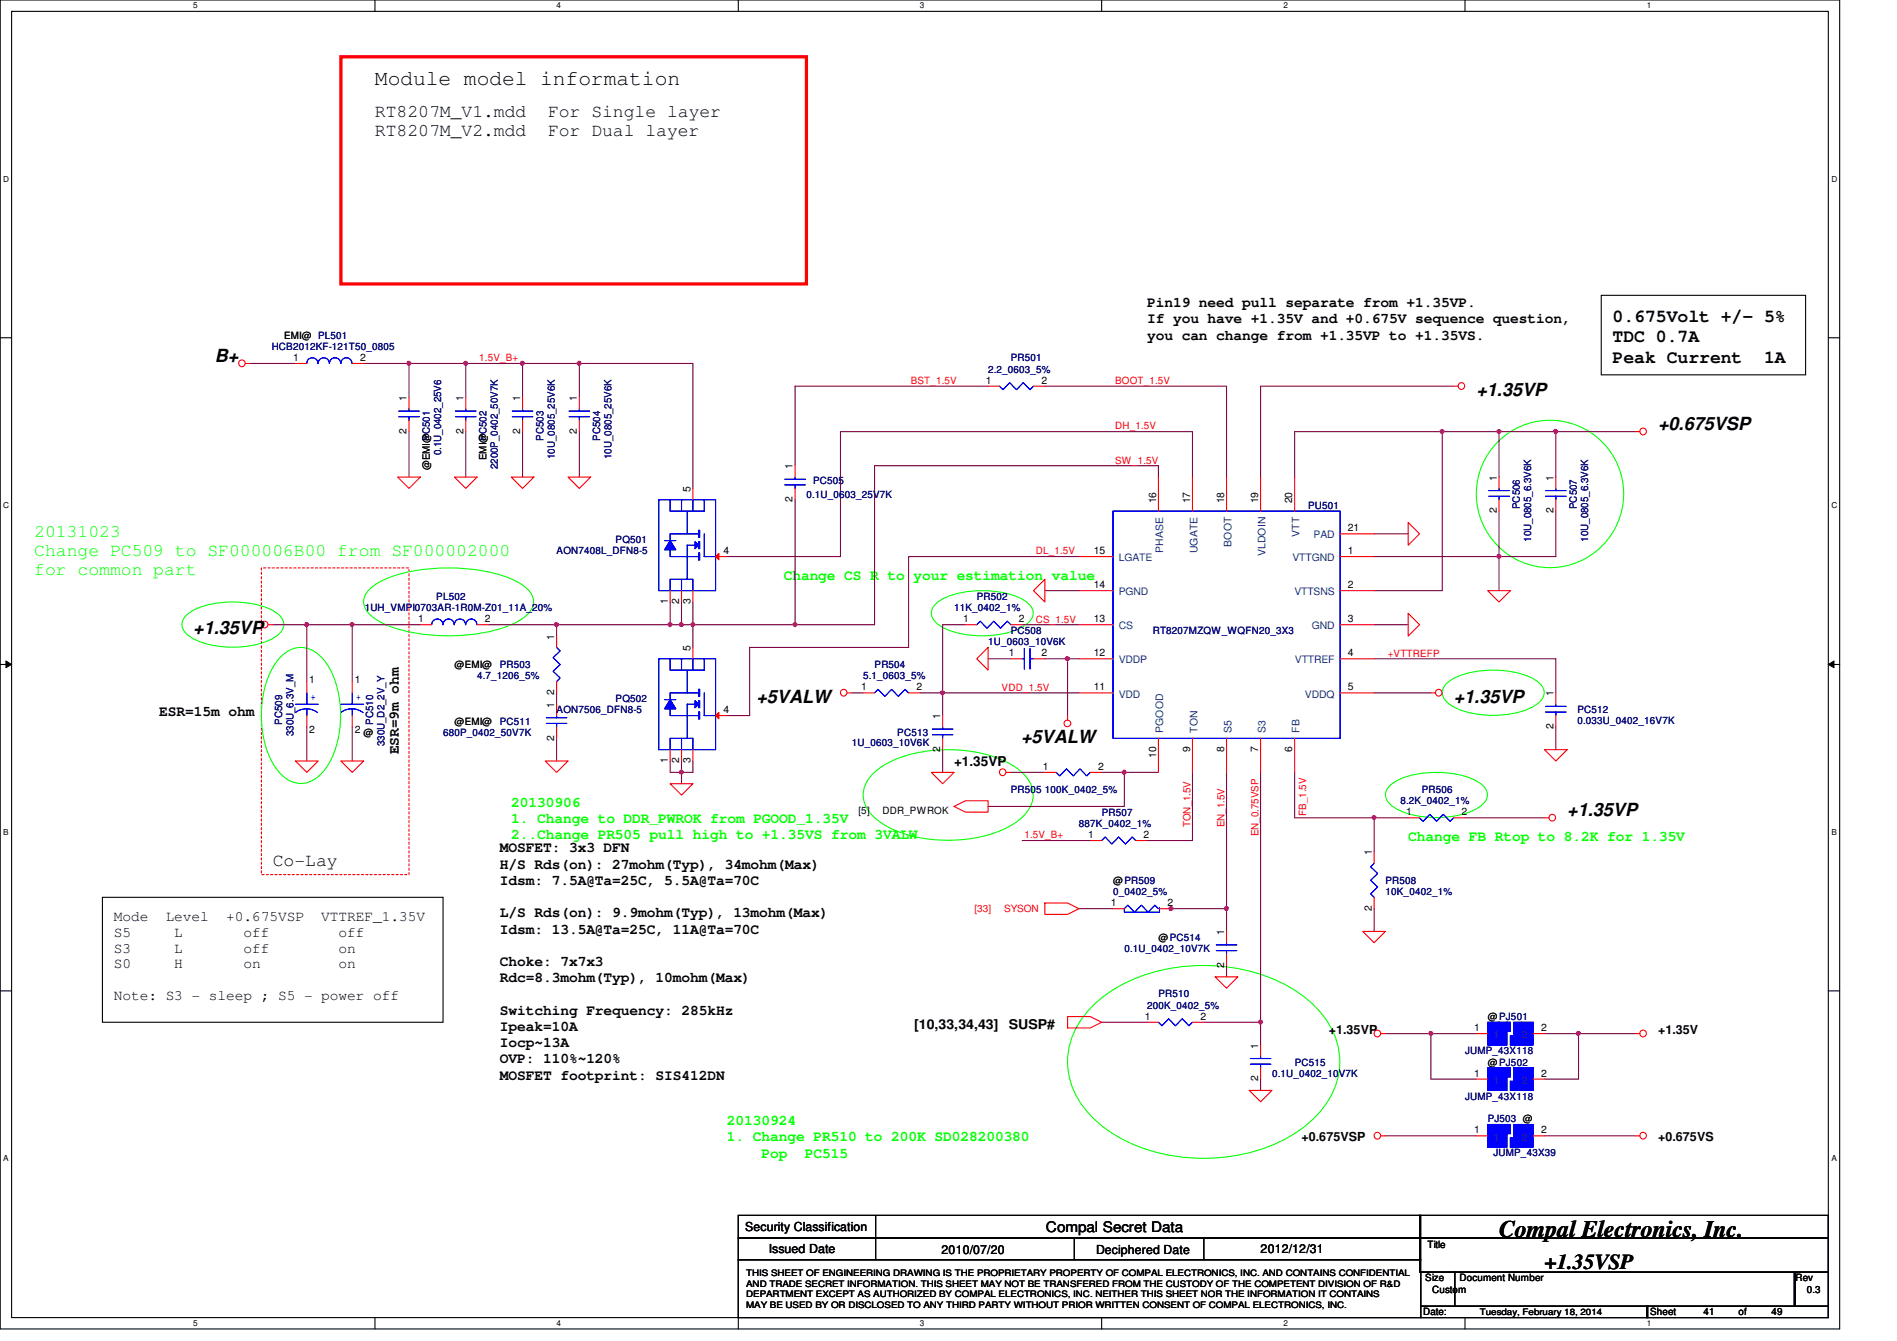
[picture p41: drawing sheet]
<svg xmlns="http://www.w3.org/2000/svg" width="297mm" height="210mm" viewBox="0 0 297 210" stroke-linecap="round" stroke-linejoin="round" font-family="sans-serif">
<defs><g id="words">
<text font-size="3.7" x="234.7" y="193.6">Compal Electronics, Inc.</text>
<g font-size="3.3">
<text x="58.7" y="13.3">Module model information</text>
<text x="241.8" y="198.6">+1.35VSP</text>
</g>
<g font-size="2.8">
<text x="58.7" y="18.2">RT8207M_V1.mdd</text>
<text x="58.7" y="21.3">RT8207M_V2.mdd</text>
<text x="85.8" y="18.2">For Single layer</text>
<text x="85.8" y="21.3">For Dual layer</text>
<text x="252.5" y="50.4">0.675Volt +/- 5%</text>
<text x="252.5" y="53.6">TDC 0.7A</text>
<text x="33.7" y="56.6">B+</text>
<text x="252.5" y="56.8">Peak Current</text>
<text x="276.2" y="56.8">1A</text>
<text x="231.2" y="62">+1.35VP</text>
<text x="259.6" y="67.3">+0.675VSP</text>
<text x="30.3" y="99.3">+1.35VP</text>
<text x="118.4" y="110">+5VALW</text>
<text x="227.6" y="110">+1.35VP</text>
<text x="159.9" y="116.4">+5VALW</text>
<text x="245.4" y="127.8">+1.35VP</text>
<text x="42.7" y="135.6">Co-Lay</text>
</g>
<g font-size="2.8" fill="#0f0">
<text x="5.4" y="84">20131023</text>
<text x="5.4" y="87">Change PC509 to SF000006B00 from SF000002000</text>
<text x="5.4" y="90">for common part</text>
</g>
<g font-size="2.3">
<text x="179.6" y="48.1">Pin19 need pull separate from +1.35VP.</text>
<text x="179.6" y="50.6">If you have +1.35V and +0.675V sequence question,</text>
<text x="179.6" y="53.2">you can change from +1.35VP to +1.35VS.</text>
<text x="24.9" y="112.1">ESR=15m ohm</text>
<text x="62.4" y="118.1" transform="rotate(-90 62.4 118.1)">ESR=9m ohm</text>
<text x="78.3" y="133.4">MOSFET: 3x3 DFN</text>
<text x="78.3" y="136">H/S Rds(on): 27mohm(Typ), 34mohm(Max)</text>
<text x="78.3" y="138.5">Idsm: 7.5A@Ta=25C, 5.5A@Ta=70C</text>
<text x="78.3" y="143.6">L/S Rds(on): 9.9mohm(Typ), 13mohm(Max)</text>
<text x="17.8" y="144.1">Mode</text>
<text x="17.8" y="146.6">S5</text>
<text x="17.8" y="149.1">S3</text>
<text x="25.9" y="144.1">Level</text>
<text x="27.3" y="146.6">L</text>
<text x="27.3" y="149.1">L</text>
<text x="35.4" y="144.1">+0.675VSP</text>
<text x="38.1" y="146.6">off</text>
<text x="38.1" y="149.1">off</text>
<text x="50.3" y="144.1">VTTREF_1.35V</text>
<text x="53" y="146.6">off</text>
<text x="53" y="149.1">on</text>
<text x="78.3" y="146.1">Idsm: 13.5A@Ta=25C, 11A@Ta=70C</text>
<text x="17.8" y="151.6">S0</text>
<text x="27.3" y="151.6">H</text>
<text x="38.1" y="151.6">on</text>
<text x="53" y="151.6">on</text>
<text x="78.3" y="151.2">Choke: 7x7x3</text>
<text x="78.3" y="153.8">Rdc=8.3mohm(Typ), 10mohm(Max)</text>
<text x="17.8" y="156.6">Note: S3 - sleep ; S5 - power off</text>
<text x="78.3" y="158.8">Switching Frequency: 285kHz</text>
<text x="78.3" y="161.4">Ipeak=10A</text>
<text x="78.3" y="163.9">Iocp~13A</text>
<text x="78.3" y="166.5">OVP: 110%~120%</text>
<text x="78.3" y="169">MOSFET footprint: SIS412DN</text>
<text x="163.8" y="192.9">Compal Secret Data</text>
</g>
<g font-size="2.3" fill="#0f0">
<text x="122.7" y="90.8">Change CS R to your estimation value</text>
<text x="80" y="126.3">20130906</text>
<text x="80" y="128.9">1. Change to DDR_PWROK from PGOOD_1.35V</text>
<text x="80" y="131.4">2..Change PR505 pull high to +1.35VS from 3VALW</text>
<text x="220.5" y="131.7">Change FB Rtop to 8.2K for 1.35V</text>
<text x="113.8" y="176.1">20130924</text>
<text x="113.8" y="178.6">1. Change PR510 to 200K SD028200380</text>
<text x="119.2" y="181.2">Pop</text>
<text x="126" y="181.2">PC515</text>
</g>
<g font-size="2.1">
<text x="149.4" y="119.9">+1.35VP</text>
<text x="143.2" y="161.1">[10,33,34,43]</text>
<text x="157.9" y="161.1">SUSP#</text>
</g>
<g font-size="1.9">
<text x="208.1" y="161.8">+1.35VP</text>
<text x="259.6" y="161.8">+1.35V</text>
<text x="203.8" y="178.6">+0.675VSP</text>
<text x="259.6" y="178.6">+0.675VS</text>
<text x="116.7" y="192.7">Security Classification</text>
<text x="120.4" y="196.1">Issued Date</text>
<text x="147.4" y="196.3">2010/07/20</text>
<text x="171.6" y="196.3">Deciphered Date</text>
<text x="197.4" y="196.1">2012/12/31</text>
</g>
<g font-size="1.6">
<text x="44.5" y="53">EMI@ PL501</text>
<text x="45.9" y="56.5">1</text>
<text x="56.4" y="56.5">2</text>
<text x="63.7" y="62.8" transform="rotate(-90 63.7 62.8)">1</text>
<text x="72.6" y="62.8" transform="rotate(-90 72.6 62.8)">1</text>
<text x="81.4" y="62.8" transform="rotate(-90 81.4 62.8)">1</text>
<text x="90.3" y="62.8" transform="rotate(-90 90.3 62.8)">1</text>
<text x="154.4" y="60.1">1</text>
<text x="163.1" y="60.1">2</text>
<text x="63.7" y="67.9" transform="rotate(-90 63.7 67.9)">2</text>
<text x="72.6" y="67.9" transform="rotate(-90 72.6 67.9)">2</text>
<text x="81.4" y="67.9" transform="rotate(-90 81.4 67.9)">2</text>
<text x="90.3" y="67.9" transform="rotate(-90 90.3 67.9)">2</text>
<text x="67.3" y="73.6" transform="rotate(-90 67.3 73.6)">@EMI@</text>
<text x="76.2" y="72" transform="rotate(-90 76.2 72)">EMI@</text>
<text x="108.1" y="77" transform="rotate(-90 108.1 77)">5</text>
<text x="124.1" y="73.4" transform="rotate(-90 124.1 73.4)">1</text>
<text x="234.4" y="75.2" transform="rotate(-90 234.4 75.2)">1</text>
<text x="243.2" y="75.2" transform="rotate(-90 243.2 75.2)">1</text>
<text x="124.1" y="78.6" transform="rotate(-90 124.1 78.6)">2</text>
<text x="181" y="78.8" transform="rotate(-90 181 78.8)">16</text>
<text x="186.3" y="78.8" transform="rotate(-90 186.3 78.8)">17</text>
<text x="191.7" y="78.8" transform="rotate(-90 191.7 78.8)">18</text>
<text x="197" y="78.8" transform="rotate(-90 197 78.8)">19</text>
<text x="202.3" y="78.8" transform="rotate(-90 202.3 78.8)">20</text>
<text x="211.1" y="83.2">21</text>
<text x="234.4" y="80.3" transform="rotate(-90 234.4 80.3)">2</text>
<text x="243.2" y="80.3" transform="rotate(-90 243.2 80.3)">2</text>
<text x="113.3" y="86.7">4</text>
<text x="171.3" y="86.7">15</text>
<text x="211.1" y="86.7">1</text>
<text x="104.6" y="94.6" transform="rotate(-90 104.6 94.6)">1</text>
<text x="106.3" y="94.6" transform="rotate(-90 106.3 94.6)">2</text>
<text x="108.1" y="94.6" transform="rotate(-90 108.1 94.6)">3</text>
<text x="171.3" y="92.1">14</text>
<text x="211.1" y="92.1">2</text>
<text x="65.5" y="97.4">1</text>
<text x="75.9" y="97.4">2</text>
<text x="86.8" y="100.1" transform="rotate(-90 86.8 100.1)">1</text>
<text x="108.1" y="101.9" transform="rotate(-90 108.1 101.9)">5</text>
<text x="150.8" y="97.4">1</text>
<text x="159.5" y="97.4">2</text>
<text x="171.3" y="97.4">13</text>
<text x="211.1" y="97.4">3</text>
<text x="48.4" y="106.8">1</text>
<text x="55.5" y="106.8">1</text>
<text x="71.2" y="104.6">@EMI@</text>
<text x="157.9" y="102.7">1</text>
<text x="163.1" y="102.7">2</text>
<text x="171.3" y="102.7">12</text>
<text x="211.1" y="102.7">4</text>
<text x="71.2" y="113.5">@EMI@</text>
<text x="86.8" y="110.8" transform="rotate(-90 86.8 110.8)">1</text>
<text x="86.8" y="108.8" transform="rotate(-90 86.8 108.8)">2</text>
<text x="113.3" y="111.6">4</text>
<text x="134.8" y="108.1">1</text>
<text x="143.5" y="108.1">2</text>
<text x="147.2" y="112.6" transform="rotate(-90 147.2 112.6)">1</text>
<text x="171.3" y="108.1">11</text>
<text x="211.1" y="108.1">5</text>
<text x="243.2" y="109" transform="rotate(-90 243.2 109)">1</text>
<text x="48.4" y="114.7">2</text>
<text x="55.5" y="114.7">2</text>
<text x="56.9" y="115.2">@</text>
<text x="86.8" y="115.9" transform="rotate(-90 86.8 115.9)">2</text>
<text x="104.6" y="119.5" transform="rotate(-90 104.6 119.5)">1</text>
<text x="106.3" y="119.5" transform="rotate(-90 106.3 119.5)">2</text>
<text x="108.1" y="119.5" transform="rotate(-90 108.1 119.5)">3</text>
<text x="147.2" y="117.7" transform="rotate(-90 147.2 117.7)">2</text>
<text x="181" y="118.6" transform="rotate(-90 181 118.6)">10</text>
<text x="186.3" y="117.7" transform="rotate(-90 186.3 117.7)">9</text>
<text x="191.7" y="117.7" transform="rotate(-90 191.7 117.7)">8</text>
<text x="197" y="117.7" transform="rotate(-90 197 117.7)">7</text>
<text x="202.3" y="117.7" transform="rotate(-90 202.3 117.7)">6</text>
<text x="243.2" y="114.1" transform="rotate(-90 243.2 114.1)">2</text>
<text x="163.3" y="120.5">1</text>
<text x="172" y="120.5">2</text>
<text x="134.4" y="127.3">[5]</text>
<text x="138.2" y="127.3">DDR_PWROK</text>
<text x="170.4" y="131.2">1</text>
<text x="179.1" y="131.2">2</text>
<text x="220.2" y="127.6">1</text>
<text x="228.9" y="127.6">2</text>
<text x="214.8" y="133.9" transform="rotate(-90 214.8 133.9)">1</text>
<text x="173.9" y="141.9">1</text>
<text x="174.3" y="138.3">@PR509</text>
<text x="182.8" y="141.9">2</text>
<text x="214.8" y="142.6" transform="rotate(-90 214.8 142.6)">2</text>
<text x="181.4" y="147.2">@PC514</text>
<text x="191.7" y="146.3" transform="rotate(-90 191.7 146.3)">1</text>
<text x="191.7" y="151.5" transform="rotate(-90 191.7 151.5)">2</text>
<text x="179.3" y="159.6">1</text>
<text x="188" y="159.6">2</text>
<text x="230.8" y="161.4">1</text>
<text x="233" y="159.7">@PJ501</text>
<text x="241.3" y="161.4">2</text>
<text x="197" y="164.1" transform="rotate(-90 197 164.1)">1</text>
<text x="233" y="166.8">@PJ502</text>
<text x="197" y="169.2" transform="rotate(-90 197 169.2)">2</text>
<text x="230.8" y="168.5">1</text>
<text x="241.3" y="168.5">2</text>
<text x="230.8" y="177.4">1</text>
<text x="241.3" y="177.4">2</text>
<text x="223.5" y="195.4">Title</text>
<text x="223.2" y="200.6">Size</text>
<text x="224.2" y="202.4">Custom</text>
<text x="228.5" y="200.6">Document Number</text>
<text x="281.1" y="200.6">Rev</text>
<text x="282.9" y="202.4">0.3</text>
<text x="222.8" y="205.9">Date:</text>
<text x="258.4" y="205.9">Sheet</text>
<text x="266.7" y="205.9">41</text>
<text x="272.2" y="205.9">of</text>
<text x="277.4" y="205.9">49</text>
</g>
<g font-size="1.6" fill="#000080">
<text x="42.5" y="54.8">HCB2012KF-121T50_0805</text>
<text x="154.7" y="58.3">2.2_0603_5%</text>
<text x="158.3" y="56.6">PR501</text>
<text x="67.3" y="69" transform="rotate(-90 67.3 69)">PC501</text>
<text x="69.1" y="71.3" transform="rotate(-90 69.1 71.3)">0.1U_0402_25V6</text>
<text x="76.2" y="69" transform="rotate(-90 76.2 69)">PC502</text>
<text x="85.1" y="69" transform="rotate(-90 85.1 69)">PC503</text>
<text x="86.9" y="71.8" transform="rotate(-90 86.9 71.8)">10U_0805_25V6K</text>
<text x="94" y="69" transform="rotate(-90 94 69)">PC504</text>
<text x="95.8" y="71.8" transform="rotate(-90 95.8 71.8)">10U_0805_25V6K</text>
<text x="78" y="73.4" transform="rotate(-90 78 73.4)">2200P_0402_50V7K</text>
<text x="126.3" y="77.9">0.1U_0603_25V7K</text>
<text x="127.3" y="75.8">PC505</text>
<text x="204.8" y="79.7">PU501</text>
<text x="238" y="79.7" transform="rotate(-90 238 79.7)">PC506</text>
<text x="246.9" y="79.7" transform="rotate(-90 246.9 79.7)">PC507</text>
<text x="87.2" y="86.8">AON7408L_DFN8-5</text>
<text x="96.4" y="85">PQ501</text>
<text x="239.8" y="84.8" transform="rotate(-90 239.8 84.8)">10U_0805_6.3V6K</text>
<text x="248.7" y="84.8" transform="rotate(-90 248.7 84.8)">10U_0805_6.3V6K</text>
<text x="57.1" y="95.7">1UH_VMPI0703AR-1R0M-Z01_11A_20%</text>
<text x="68.3" y="93.9">PL502</text>
<text x="149.4" y="95.7">11K_0402_1%</text>
<text x="152.9" y="93.9">PR502</text>
<text x="154.7" y="101">1U_0603_10V6K</text>
<text x="158.3" y="99.2">PC508</text>
<text x="180.5" y="99.2">RT8207MZQW_WQFN20_3X3</text>
<text x="74.7" y="106.3">4.7_1206_5%</text>
<text x="78.3" y="104.6">PR503</text>
<text x="135.2" y="106.3">5.1_0603_5%</text>
<text x="136.9" y="104.6">PR504</text>
<text x="44.2" y="113.5" transform="rotate(-90 44.2 113.5)">PC509</text>
<text x="58.4" y="113.5" transform="rotate(-90 58.4 113.5)">PC510</text>
<text x="78.3" y="113.5">PC511</text>
<text x="87.2" y="111.7">AON7506_DFN8-5</text>
<text x="96.4" y="109.9">PQ502</text>
<text x="247" y="111.7">PC512</text>
<text x="247" y="113.3">0.033U_0402_16V7K</text>
<text x="46" y="115.2" transform="rotate(-90 46 115.2)">330U_6.3V_M</text>
<text x="60.2" y="116.8" transform="rotate(-90 60.2 116.8)">330U_D2_2V_Y</text>
<text x="69.4" y="115.2">680P_0402_50V7K</text>
<text x="133.4" y="116.8">1U_0603_10V6K</text>
<text x="140.5" y="115.2">PC513</text>
<text x="158.3" y="124.1">PR505 100K_0402_5%</text>
<text x="219.3" y="125.9">8.2K_0402_1%</text>
<text x="222.6" y="124.1">PR506</text>
<text x="168.9" y="129.5">887K_0402_1%</text>
<text x="172.5" y="127.7">PR507</text>
<text x="174.3" y="140.1">0_0402_5%</text>
<text x="217" y="138.3">PR508</text>
<text x="217" y="140.1">10K_0402_1%</text>
<text x="176.1" y="149">0.1U_0402_10V7K</text>
<text x="179.6" y="157.9">200K_0402_5%</text>
<text x="181.4" y="156.1">PR510</text>
<text x="202.7" y="166.8">PC515</text>
<text x="229.4" y="165">JUMP_43X118</text>
<text x="199.2" y="168.6">0.1U_0402_10V7K</text>
<text x="229.4" y="172.1">JUMP_43X118</text>
<text x="233" y="175.7">PJ503 @</text>
<text x="233.8" y="181">JUMP_43X39</text>
</g>
<g font-size="1.6" fill="#f00">
<text x="75.1" y="56.6">1.5V_B+</text>
<text x="142.6" y="60.1">BST_1.5V</text>
<text x="174.6" y="60.1">BOOT_1.5V</text>
<text x="174.6" y="67.2">DH_1.5V</text>
<text x="174.6" y="72.6">SW_1.5V</text>
<text x="162.2" y="86.8">DL_1.5V</text>
<text x="162.2" y="97.5">CS_1.5V</text>
<text x="217.3" y="102.8">+VTTREFP</text>
<text x="156.8" y="108.1">VDD_1.5V</text>
<text x="160.4" y="131.2">1.5V_B+</text>
<text x="186.4" y="129.5" transform="rotate(-90 186.4 129.5)">TON_1.5V</text>
<text x="191.7" y="129.5" transform="rotate(-90 191.7 129.5)">EN_1.5V</text>
<text x="197.1" y="130.9" transform="rotate(-90 197.1 130.9)">EN_0.75VSP</text>
<text x="204.5" y="127.7" transform="rotate(-90 204.5 127.7)">FB_1.5V</text>
<text x="152.6" y="142.8">[33]</text>
<text x="157.2" y="142.8">SYSON</text>
</g>
<g font-size="1.6" fill="#004080">
<text x="175.2" y="87.8">LGATE</text>
<text x="182.2" y="86.5" transform="rotate(-90 182.2 86.5)">PHASE</text>
<text x="187.5" y="86.6" transform="rotate(-90 187.5 86.6)">UGATE</text>
<text x="192.8" y="85.6" transform="rotate(-90 192.8 85.6)">BOOT</text>
<text x="198.2" y="87" transform="rotate(-90 198.2 87)">VLDOIN</text>
<text x="202.4" y="87.8">VTTGND</text>
<text x="203.5" y="84" transform="rotate(-90 203.5 84)">VTT</text>
<text x="205.7" y="84.3">PAD</text>
<text x="175.2" y="93.2">PGND</text>
<text x="202.7" y="93.2">VTTSNS</text>
<text x="175.2" y="98.5">CS</text>
<text x="205.4" y="98.5">GND</text>
<text x="175.2" y="103.8">VDDP</text>
<text x="202.8" y="103.8">VTTREF</text>
<text x="175.2" y="109.2">VDD</text>
<text x="204.3" y="109.2">VDDQ</text>
<text x="182.2" y="114.7" transform="rotate(-90 182.2 114.7)">PGOOD</text>
<text x="187.5" y="114.7" transform="rotate(-90 187.5 114.7)">TON</text>
<text x="192.8" y="114.7" transform="rotate(-90 192.8 114.7)">S5</text>
<text x="198.2" y="114.7" transform="rotate(-90 198.2 114.7)">S3</text>
<text x="203.5" y="114.7" transform="rotate(-90 203.5 114.7)">FB</text>
<text x="233.8" y="162.5">1</text>
<text x="238.3" y="162.5">2</text>
<text x="233.8" y="169.6">1</text>
<text x="238.3" y="169.6">2</text>
<text x="233.8" y="178.5">1</text>
<text x="238.3" y="178.5">2</text>
</g>
<g font-size="1.6" fill="#00f">
<text x="48.6" y="109.5">+</text>
<text x="55.7" y="109.5">+</text>
</g>
<g font-size="1.4">
<text x="116.8" y="199.7">THIS SHEET OF ENGINEERING DRAWING IS THE PROPRIETARY PROPERTY OF COMPAL ELECTRONICS, INC. AND CONTAINS CONFIDENTIAL</text>
<text x="116.8" y="201.4">AND TRADE SECRET INFORMATION. THIS SHEET MAY NOT BE TRANSFERED FROM THE CUSTODY OF THE COMPETENT DIVISION OF R&amp;D</text>
<text x="116.8" y="203">DEPARTMENT EXCEPT AS AUTHORIZED BY COMPAL ELECTRONICS, INC. NEITHER THIS SHEET NOR THE INFORMATION IT CONTAINS</text>
<text x="116.8" y="204.7">MAY BE USED BY OR DISCLOSED TO ANY THIRD PARTY WITHOUT PRIOR WRITTEN CONSENT OF COMPAL ELECTRONICS, INC.</text>
<text x="231.7" y="205.8">Tuesday, February 18, 2014</text>
</g>
<g font-size="1.3">
<text x="30.3" y="1.3">5</text>
<text x="87.2" y="1.3">4</text>
<text x="144.1" y="1.3">3</text>
<text x="201" y="1.3">2</text>
<text x="257.8" y="1.3">1</text>
<text x=".5" y="28.4">D</text>
<text x="286.8" y="28.4">D</text>
<text x=".5" y="79.5">C</text>
<text x="286.8" y="79.5">C</text>
<text x=".5" y="130.7">B</text>
<text x="286.8" y="130.7">B</text>
<text x=".5" y="181.8">A</text>
<text x="286.8" y="181.8">A</text>
<text x="30.3" y="207.6">5</text>
<text x="87.2" y="207.6">4</text>
<text x="144.1" y="207.6">3</text>
<text x="201" y="207.6">2</text>
<text x="257.8" y="207.6">1</text>
</g>
</g></defs>
<path d="M0 0h288.1v208h-288.1zM1.8 1.8h284.5v204.4h-284.5z" fill="none" stroke="#000" stroke-width=".17"/>
<g fill="#fff">
<path d="M30.3 .2h.6v1.4h-.6z"/>
<path d="M30.3 206.4h.6v1.4h-.6z"/>
</g>
<path d="M58.7 0v1.8M58.7 206.2v1.8" fill="none" stroke="#000" stroke-width=".17"/>
<g fill="#fff">
<path d="M87.2 .2h.6v1.4h-.6z"/>
<path d="M87.2 206.4h.6v1.4h-.6z"/>
</g>
<path d="M115.6 0v1.8M115.6 206.2v1.8" fill="none" stroke="#000" stroke-width=".17"/>
<g fill="#fff">
<path d="M144.1 .2h.6v1.4h-.6z"/>
<path d="M144.1 206.4h.6v1.4h-.6z"/>
</g>
<path d="M172.5 0v1.8M172.5 206.2v1.8" fill="none" stroke="#000" stroke-width=".17"/>
<g fill="#fff">
<path d="M200.9 .2h.7v1.4h-.7z"/>
<path d="M200.9 206.4h.7v1.4h-.7z"/>
</g>
<path d="M229.4 0v1.8M229.4 206.2v1.8" fill="none" stroke="#000" stroke-width=".17"/>
<g fill="#fff">
<path d="M257.8 .2h.7v1.4h-.7z"/>
<path d="M257.8 206.4h.7v1.4h-.7z"/>
<path d="M.5 27.3h.9v1.4h-.9z"/>
<path d="M286.8 27.3h.8v1.4h-.8z"/>
<path d="M.5 78.4h.9v1.4h-.9z"/>
<path d="M286.8 78.4h.8v1.4h-.8z"/>
</g>
<path d="M0 52.9h1.8M286.3 52.9h1.8" fill="none" stroke="#000" stroke-width=".17"/>
<g fill="#fff">
<path d="M.5 129.5h.8v1.4h-.8z"/>
<path d="M286.8 129.5h.8v1.4h-.8z"/>
</g>
<path d="M0 104h1.8M286.3 104h1.8" fill="none" stroke="#000" stroke-width=".17"/>
<path d="M.9 103.5l.9 .5-.9 .5zM286.3 104l.9-.5v1z" fill="#000"/>
<path d="M.9 103.5l.9 .5-.9 .5zM286.3 104l.9-.5v1z" fill="none" stroke="#000" stroke-width=".16"/>
<g fill="#fff">
<path d="M.5 180.6h.8v1.4h-.8z"/>
<path d="M286.8 180.6h.8v1.4h-.8z"/>
</g>
<path d="M250.7 46.2h32v12.5h-32zM0 155.1h1.8M16 140.5h53.4v19.5h-53.4zM286.3 155.1h1.8" fill="none" stroke="#000" stroke-width=".17"/>
<path d="M40.9 88.9h23.1v48h-23.1z" fill="none" stroke="#f00" stroke-width=".17" stroke-dasharray=".3 .3"/>
<path d="M53.4 8.9h72.9v35.5h-72.9z" fill="none" stroke="#f00" stroke-width=".51"/>
<g fill="none" stroke="#0f0" stroke-width=".17">
<path d="M29.4 96.1a12.6 12.6 0 0 1 8.3-1.8 10.6 10.6 0 0 1 5.8 1.8 1.92 1.92 0 0 1 0 3.3 12.6 12.6 0 0 1-8.3 1.9 10.4 10.4 0 0 1-5.8-1.9 1.93 1.93 0 0 1 0-3.3zM57.8 92.3a12.4 12.4 0 0 1 6.2-2.8 29.5 29.5 0 0 1 16.2 1.2 5.9 5.9 0 0 1 3.3 2.8 2.52 2.52 0 0 1-.8 2.6 12.6 12.6 0 0 1-6.2 2.8 29.1 29.1 0 0 1-16.2-1.2 5.9 5.9 0 0 1-3.3-2.8 2.52 2.52 0 0 1 .8-2.6zM146.7 94.3a12.6 12.6 0 0 1 8.4-1.8 10.6 10.6 0 0 1 5.8 1.8 1.92 1.92 0 0 1 0 3.3 12.6 12.6 0 0 1-8.4 1.9 10.4 10.4 0 0 1-5.8-1.9 1.93 1.93 0 0 1 0-3.3zM44 102.8a4.1 4.1 0 0 1 6.2 0 13.3 13.3 0 0 1 3.1 9.2 13.4 13.4 0 0 1-3.1 9.2 4.1 4.1 0 0 1-6.2 0 13.4 13.4 0 0 1-3.1-9.2 13.3 13.3 0 0 1 3.1-9.2zM226.7 106.8a12.6 12.6 0 0 1 8.4-1.9 10.6 10.6 0 0 1 5.8 1.9 1.92 1.92 0 0 1 0 3.2 12.6 12.6 0 0 1-8.4 1.9 10.4 10.4 0 0 1-5.8-1.9 1.93 1.93 0 0 1 0-3.2zM136.7 121.1a16.1 16.1 0 0 1 10.1-3.7 20.8 20.8 0 0 1 11.6 2.3 5.8 5.8 0 0 1 3.4 4.7 5.9 5.9 0 0 1-3.4 4.7 22.1 22.1 0 0 1-16.2 1.6 11.4 11.4 0 0 1-6.1-3.7 4.3 4.3 0 0 1 .6-5.9zM217.8 122.8a12.6 12.6 0 0 1 8.4-1.9 10.6 10.6 0 0 1 5.8 1.9 1.92 1.92 0 0 1 0 3.2 12.6 12.6 0 0 1-8.4 1.9 10.4 10.4 0 0 1-5.8-1.9 1.93 1.93 0 0 1 0-3.2zM171.5 157.1a25.1 25.1 0 0 1 17-6 25.2 25.2 0 0 1 16.9 6 12 12 0 0 1 4 12 15.5 15.5 0 0 1-8 9.1 28.3 28.3 0 0 1-27.3-.9 14.2 14.2 0 0 1-6.8-9.7 12.2 12.2 0 0 1 4.2-10.5z"/>
<circle cx="242.7" cy="77.3" r="11.5"/>
</g>
<path d="M64 56.9v5.3" fill="none" stroke="#800040" stroke-width=".17"/>
<circle cx="64" cy="56.9" r=".32" fill="#f0f"/>
<circle cx="64" cy="56.9" r=".32" fill="none" stroke="#f0f" stroke-width=".17"/>
<path d="M72.9 56.9v5.3" fill="none" stroke="#800040" stroke-width=".17"/>
<circle cx="72.9" cy="56.9" r=".32" fill="#f0f"/>
<circle cx="72.9" cy="56.9" r=".32" fill="none" stroke="#f0f" stroke-width=".17"/>
<path d="M56.9 56.9h24.9v5.3M64 67.6v7.1M72.9 67.6v7.1M81.8 67.6v7.1M104.9 97.8h-17.7v1.8M87.2 108.5v1.7M87.2 115.6v3.5" fill="none" stroke="#800040" stroke-width=".17"/>
<circle cx="104.9" cy="97.8" r=".32" fill="#f0f"/>
<circle cx="104.9" cy="97.8" r=".32" fill="none" stroke="#f0f" stroke-width=".17"/>
<circle cx="87.1" cy="97.8" r=".32" fill="#f0f"/>
<circle cx="87.1" cy="97.8" r=".32" fill="none" stroke="#f0f" stroke-width=".17"/>
<path d="M106.7 94.2v3.6h1.8" fill="none" stroke="#800040" stroke-width=".17"/>
<circle cx="108.5" cy="97.8" r=".32" fill="#f0f"/>
<circle cx="108.5" cy="97.8" r=".32" fill="none" stroke="#f0f" stroke-width=".17"/>
<circle cx="106.7" cy="97.8" r=".32" fill="#f0f"/>
<circle cx="106.7" cy="97.8" r=".32" fill="none" stroke="#f0f" stroke-width=".17"/>
<path d="M131.6 67.6h55.1v7.1M136.9 72.9h44.5v1.8M197.4 60.4v14.3M202.7 67.6h23.1M104.9 94.2v3.6h1.8M108.5 97.8v3.5M124.5 97.8h12.4M163.6 92.5h5.3" fill="none" stroke="#800040" stroke-width=".17"/>
<circle cx="124.5" cy="97.8" r=".32" fill="#f0f"/>
<circle cx="124.5" cy="97.8" r=".32" fill="none" stroke="#f0f" stroke-width=".17"/>
<path d="M202.7 67.6v7.1M234.7 67.6h8.9v7.1M55.2 97.8h10.6M142.3 87.1v14.2h-24.9M147.6 97.8v10.7h-3.5M160.1 97.8h8.8M234.7 80v7.1M104.9 119.1v1.8" fill="none" stroke="#800040" stroke-width=".17"/>
<circle cx="55.1" cy="97.8" r=".32" fill="#f0f"/>
<circle cx="55.1" cy="97.8" r=".32" fill="none" stroke="#f0f" stroke-width=".17"/>
<path d="M124.5 78.2v19.6M154.7 60.4h-30.2v12.5M225.8 67.6h8.9M147.6 97.8h3.6M133.4 108.5h1.8M147.6 108.5v3.5M243.6 113.8v3.5M243.6 103.1v5.4" fill="none" stroke="#800040" stroke-width=".17"/>
<circle cx="234.7" cy="67.5" r=".32" fill="#f0f"/>
<circle cx="234.7" cy="67.5" r=".32" fill="none" stroke="#f0f" stroke-width=".17"/>
<path d="M234.7 67.6v7.1M147.6 108.5h21.3" fill="none" stroke="#800040" stroke-width=".17"/>
<circle cx="147.6" cy="108.4" r=".32" fill="#f0f"/>
<circle cx="147.6" cy="108.4" r=".32" fill="none" stroke="#f0f" stroke-width=".17"/>
<path d="M108.5 56.9v19.6M197.4 60.4h30.2M225.8 67.6v24.9h-10.6M215.2 97.8h5.3M147.6 117.3v3.6M215.2 108.5h8.9M168.9 142.2h5.4" fill="none" stroke="#800040" stroke-width=".17"/>
<circle cx="225.8" cy="67.5" r=".32" fill="#f0f"/>
<circle cx="225.8" cy="67.5" r=".32" fill="none" stroke="#f0f" stroke-width=".17"/>
<path d="M154.7 103.1h3.6M108.5 120.9h-1.8v1.8" fill="none" stroke="#800040" stroke-width=".17"/>
<circle cx="106.7" cy="120.9" r=".32" fill="#f0f"/>
<circle cx="106.7" cy="120.9" r=".32" fill="none" stroke="#f0f" stroke-width=".17"/>
<path d="M108.5 119.1v1.8M168.9 103.1h-1.7v8.9" fill="none" stroke="#800040" stroke-width=".17"/>
<circle cx="167.1" cy="103.1" r=".32" fill="#f0f"/>
<circle cx="167.1" cy="103.1" r=".32" fill="none" stroke="#f0f" stroke-width=".17"/>
<g fill="none" stroke="#800040" stroke-width=".17">
<path d="M163.6 60.4h28.5v14.3M55.2 97.8v8.9M108.5 94.2v3.6M142.3 87.1h26.6M215.2 83.6h5.3M243.6 80v7.1M55.2 113.8v5.3M160.1 131.6h10.6M186.7 120.9v10.7h-7.1M202.7 120.9v7.1h12.5v5.3M215.2 128h5.3M229.4 128h12.4"/>
<path d="M215.2 142.2v3.6"/>
</g>
<circle cx="215.1" cy="128" r=".32" fill="#f0f"/>
<circle cx="215.1" cy="128" r=".32" fill="none" stroke="#f0f" stroke-width=".17"/>
<path d="M48 97.8h7.2M163.6 103.1h3.6M215.2 103.1h28.4M172.5 160h7.1M197.4 160v3.6" fill="none" stroke="#800040" stroke-width=".17"/>
<circle cx="197.4" cy="160" r=".32" fill="#f0f"/>
<circle cx="197.4" cy="160" r=".32" fill="none" stroke="#f0f" stroke-width=".17"/>
<path d="M39.2 56.9h7.1M243.6 67.6h12.5M108.5 97.8h16M192.1 151.1v1.8M197.4 168.9v1.8" fill="none" stroke="#800040" stroke-width=".17"/>
<circle cx="243.6" cy="67.5" r=".32" fill="#f0f"/>
<circle cx="243.6" cy="67.5" r=".32" fill="none" stroke="#f0f" stroke-width=".17"/>
<path d="M131.6 67.6v19.5h-17.8M136.9 72.9v24.9M76.5 97.8h10.7M215.2 87.1h19.5M234.7 87.1v5.4M234.7 87.1h8.9" fill="none" stroke="#800040" stroke-width=".17"/>
<circle cx="234.7" cy="87.1" r=".32" fill="#f0f"/>
<circle cx="234.7" cy="87.1" r=".32" fill="none" stroke="#f0f" stroke-width=".17"/>
<path d="M192.1 142.2v3.6" fill="none" stroke="#800040" stroke-width=".17"/>
<circle cx="192" cy="142.2" r=".32" fill="#f0f"/>
<circle cx="192" cy="142.2" r=".32" fill="none" stroke="#f0f" stroke-width=".17"/>
<path d="M48 97.8v8.9M48 113.8v5.3M117.4 101.3v10.7h-3.6" fill="none" stroke="#800040" stroke-width=".17"/>
<circle cx="48" cy="97.8" r=".32" fill="#f0f"/>
<circle cx="48" cy="97.8" r=".32" fill="none" stroke="#f0f" stroke-width=".17"/>
<path d="M90.7 56.9h17.8M42.7 97.8h5.3" fill="none" stroke="#800040" stroke-width=".17"/>
<circle cx="90.7" cy="56.9" r=".32" fill="#f0f"/>
<circle cx="90.7" cy="56.9" r=".32" fill="none" stroke="#f0f" stroke-width=".17"/>
<path d="M216.9 161.8h7.2v7.1M247.2 161.8v7.1h-5.4" fill="none" stroke="#800040" stroke-width=".17"/>
<circle cx="224" cy="161.8" r=".32" fill="#f0f"/>
<circle cx="224" cy="161.8" r=".32" fill="none" stroke="#f0f" stroke-width=".17"/>
<path d="M224.1 168.9h7.1M247.2 161.8h8.9" fill="none" stroke="#800040" stroke-width=".17"/>
<circle cx="247.1" cy="161.8" r=".32" fill="#f0f"/>
<circle cx="247.1" cy="161.8" r=".32" fill="none" stroke="#f0f" stroke-width=".17"/>
<path d="M158.3 120.9h5.3M181.4 120.9h-5.3v5.3M216.9 177.8h14.3M224.1 161.8h7.1M241.8 161.8h5.4M241.8 177.8h14.3" fill="none" stroke="#800040" stroke-width=".17"/>
<circle cx="176" cy="120.9" r=".32" fill="#f0f"/>
<circle cx="176" cy="120.9" r=".32" fill="none" stroke="#f0f" stroke-width=".17"/>
<path d="M81.8 56.9h8.9v5.3M154.7 126.2h21.4M172.5 120.9h3.6" fill="none" stroke="#800040" stroke-width=".17"/>
<circle cx="81.8" cy="56.9" r=".32" fill="#f0f"/>
<circle cx="81.8" cy="56.9" r=".32" fill="none" stroke="#f0f" stroke-width=".17"/>
<path d="M90.7 67.6v7.1M106.7 119.1v1.8h-1.8M183.2 142.2h.1" fill="none" stroke="#800040" stroke-width=".17"/>
<circle cx="183.3" cy="142.2" r=".33" fill="#f0f"/>
<circle cx="183.3" cy="142.2" r=".33" fill="none" stroke="#f0f" stroke-width=".17"/>
<path d="M192.1 120.9v21.3h-8.8M197.4 120.9v39.1h-8.9" fill="none" stroke="#800040" stroke-width=".17"/>
<g fill="none" stroke="#f00" stroke-width=".17">
<path d="M38.4 56.9h.8M62.3 74.7h3.5l-1.8 1.8zM71.2 74.7h3.5l-1.8 1.8zM80 74.7h3.6l-1.8 1.8zM88.9 74.7h3.6l-1.8 1.8zM227.6 60.4h.7M256.1 67.6h.7M42 97.8h.7M163.6 90.7v3.5l-1.8-1.7zM220.5 96l1.8 1.8-1.8 1.8zM220.5 81.8l1.8 1.8-1.8 1.7zM232.9 92.5h3.6l-1.8 1.7z"/>
<path d="M46.3 119.1h3.5l-1.8 1.8zM53.4 119.1h3.5l-1.7 1.8zM85.4 119.1h3.5l-1.7 1.8zM132.7 108.5h.7M154.7 101.3v3.6l-1.8-1.8zM167.2 112v.7M224.1 108.5h.7M241.8 117.3h3.6l-1.8 1.8zM104.9 122.7h3.6l-1.8 1.8zM145.8 120.9h3.6l-1.8 1.8zM149.4 126.2l1.8-.9h3.5v1.8h-3.5zM157.6 120.9h.7"/>
<path d="M241.8 128h.8M163.6 141.3h3.6l1.7 .9-1.7 .9h-3.6zM167.2 159.1h3.5l1.8 .9-1.8 .9h-3.5zM190.3 152.9h3.5l-1.7 1.8zM213.4 145.8h3.5l-1.7 1.8zM195.6 170.7h3.6l-1.8 1.8zM216.2 161.8h.7M216.2 177.8h.7M256.1 161.8h.7M256.1 177.8h.7"/>
<circle cx="37.9" cy="56.9" r=".52"/>
<circle cx="228.8" cy="60.4" r=".52"/>
<circle cx="257.3" cy="67.5" r=".52"/>
<circle cx="41.4" cy="97.8" r=".52"/>
<circle cx="132.1" cy="108.4" r=".52"/>
<circle cx="167.1" cy="113.2" r=".52"/>
<circle cx="225.3" cy="108.4" r=".52"/>
<circle cx="157" cy="120.9" r=".52"/>
<circle cx="243.1" cy="128" r=".52"/>
<circle cx="215.7" cy="177.8" r=".52"/>
<circle cx="215.7" cy="161.8" r=".52"/>
<circle cx="257.3" cy="161.8" r=".52"/>
<circle cx="257.3" cy="177.8" r=".52"/>
</g>
<g fill="none" stroke="#000" stroke-width=".17">
<path d="M115.6 190.2h106.8v3.6h-106.8zM115.6 193.8h106.8v3.4h-106.8zM115.6 197.2h106.8v9h-106.8zM137.1 190.2v7M168.2 193.8v3.4M188.5 193.8v3.4M222.3 190.2h64v3.6h-64zM222.3 193.8h64v5.3h-64zM222.4 199.1h5.4v5.4h-5.4zM227.8 199.1h53.3v5.4h-53.3zM281 199.1h5.3v5.4h-5.3zM222.4 204.5h35.6v1.7h-35.6z"/>
<path d="M257.8 204.5h28.5v1.7h-28.5z"/>
</g>
<path d="M232.9 160h1.8v3.6h-1.8z" fill-rule="evenodd" fill="#00f"/>
<path d="M232.9 160h1.8v3.6h-1.8z" fill="none" stroke="#00f" stroke-width=".17"/>
<path d="M234.7 160h1.3v3.6h-1.3z" fill-rule="evenodd" fill="#00f"/>
<path d="M234.7 160h1.3v3.6h-1.3z" fill="none" stroke="#00f" stroke-width=".17"/>
<path d="M236 160h.5v1.5h-.5z" fill-rule="evenodd" fill="#00f"/>
<path d="M236 160h.5v1.5h-.5z" fill="none" stroke="#00f" stroke-width=".17"/>
<path d="M236.5 162.1h.6v1.5h-.6z" fill-rule="evenodd" fill="#00f"/>
<path d="M236.5 162.1h.6v1.5h-.6z" fill="none" stroke="#00f" stroke-width=".17"/>
<path d="M237.1 160h1.2v3.6h-1.2z" fill-rule="evenodd" fill="#00f"/>
<path d="M237.1 160h1.2v3.6h-1.2z" fill="none" stroke="#00f" stroke-width=".17"/>
<path d="M238.3 160h1.8v3.6h-1.8z" fill-rule="evenodd" fill="#00f"/>
<path d="M238.3 160h1.8v3.6h-1.8z" fill="none" stroke="#00f" stroke-width=".17"/>
<path d="M232.9 160h1.8v3.6h-1.8z" fill-rule="evenodd" fill="#00f"/>
<path d="M232.9 160h1.8v3.6h-1.8z" fill="none" stroke="#00f" stroke-width=".17"/>
<path d="M234.7 160h1.3v3.6h-1.3z" fill-rule="evenodd" fill="#00f"/>
<path d="M234.7 160h1.3v3.6h-1.3z" fill="none" stroke="#00f" stroke-width=".17"/>
<path d="M236 160h.5v1.5h-.5z" fill-rule="evenodd" fill="#00f"/>
<path d="M236 160h.5v1.5h-.5z" fill="none" stroke="#00f" stroke-width=".17"/>
<path d="M236.5 162.1h.6v1.5h-.6z" fill-rule="evenodd" fill="#00f"/>
<path d="M236.5 162.1h.6v1.5h-.6z" fill="none" stroke="#00f" stroke-width=".17"/>
<path d="M237.1 160h1.2v3.6h-1.2z" fill-rule="evenodd" fill="#00f"/>
<path d="M237.1 160h1.2v3.6h-1.2z" fill="none" stroke="#00f" stroke-width=".17"/>
<path d="M238.3 160h1.8v3.6h-1.8z" fill-rule="evenodd" fill="#00f"/>
<path d="M122.9 75.9h3.2M122.9 75h3.2M124.5 74.7v.3M124.5 75.9v.6M222.3 128l.5 .6 1.1-1.1 1 1.1 1.1-1.1 1.1 1.1 .5-.6M238.3 160h1.8v3.6h-1.8z" fill="none" stroke="#00f" stroke-width=".17"/>
<path d="M124.5 72.9v1.8M124.5 76.5v1.7M220.5 128h1.8M227.6 128h1.8M231.2 161.8h1.7M240.1 161.8h1.7" fill="none" stroke="#f00" stroke-width=".17"/>
<path d="M232.9 167.1h1.8v3.6h-1.8z" fill-rule="evenodd" fill="#00f"/>
<path d="M232.9 167.1h1.8v3.6h-1.8z" fill="none" stroke="#00f" stroke-width=".17"/>
<path d="M234.7 167.1h1.3v3.6h-1.3z" fill-rule="evenodd" fill="#00f"/>
<path d="M234.7 167.1h1.3v3.6h-1.3z" fill="none" stroke="#00f" stroke-width=".17"/>
<path d="M236 167.1h.5v1.5h-.5z" fill-rule="evenodd" fill="#00f"/>
<path d="M236 167.1h.5v1.5h-.5z" fill="none" stroke="#00f" stroke-width=".17"/>
<path d="M236.5 169.2h.6v1.5h-.6z" fill-rule="evenodd" fill="#00f"/>
<path d="M236.5 169.2h.6v1.5h-.6z" fill="none" stroke="#00f" stroke-width=".17"/>
<path d="M237.1 167.1h1.2v3.6h-1.2z" fill-rule="evenodd" fill="#00f"/>
<path d="M237.1 167.1h1.2v3.6h-1.2z" fill="none" stroke="#00f" stroke-width=".17"/>
<path d="M238.3 167.1h1.8v3.6h-1.8z" fill-rule="evenodd" fill="#00f"/>
<path d="M238.3 167.1h1.8v3.6h-1.8z" fill="none" stroke="#00f" stroke-width=".17"/>
<path d="M232.9 167.1h1.8v3.6h-1.8z" fill-rule="evenodd" fill="#00f"/>
<path d="M232.9 167.1h1.8v3.6h-1.8z" fill="none" stroke="#00f" stroke-width=".17"/>
<path d="M234.7 167.1h1.3v3.6h-1.3z" fill-rule="evenodd" fill="#00f"/>
<path d="M234.7 167.1h1.3v3.6h-1.3z" fill="none" stroke="#00f" stroke-width=".17"/>
<path d="M236 167.1h.5v1.5h-.5z" fill-rule="evenodd" fill="#00f"/>
<path d="M236 167.1h.5v1.5h-.5z" fill="none" stroke="#00f" stroke-width=".17"/>
<path d="M236.5 169.2h.6v1.5h-.6z" fill-rule="evenodd" fill="#00f"/>
<path d="M236.5 169.2h.6v1.5h-.6z" fill="none" stroke="#00f" stroke-width=".17"/>
<path d="M237.1 167.1h1.2v3.6h-1.2z" fill-rule="evenodd" fill="#00f"/>
<path d="M237.1 167.1h1.2v3.6h-1.2z" fill="none" stroke="#00f" stroke-width=".17"/>
<path d="M238.3 167.1h1.8v3.6h-1.8z" fill-rule="evenodd" fill="#00f"/>
<path d="M233.1 77.7h3.2M233.1 76.8h3.2M234.7 76.5v.3M234.7 77.7v.5M174.3 80h35.5v35.6h-35.5zM87.2 101.3l.5 .6-1.1 1.1 1.1 1-1.1 1.1 1.1 1-.5 .6M172.5 131.6l.5-.6 1.1 1.1 1.1-1.1 1 1.1 1.1-1.1 .5 .6M238.3 167.1h1.8v3.6h-1.8z" fill="none" stroke="#00f" stroke-width=".17"/>
<g fill="none" stroke="#f00" stroke-width=".17">
<path d="M181.4 74.7v5.3M186.7 74.7v5.3M192.1 74.7v5.3M197.4 74.7v5.3M202.7 74.7v5.3M234.7 74.7v1.8M234.7 78.2v1.8M87.2 99.6v1.7M168.9 92.5h5.4M168.9 97.8h5.4M168.9 87.1h5.4M209.8 92.5h5.4"/>
<path d="M209.8 87.1h5.4M209.8 97.8h5.4M209.8 83.6h5.4M87.2 106.7v1.8M168.9 103.1h5.4M168.9 108.5h5.4M181.4 115.6v5.3M186.7 115.6v5.3M192.1 115.6v5.3M197.4 115.6v5.3M202.7 115.6v5.3M209.8 103.1h5.4"/>
<path d="M209.8 108.5h5.4M170.7 131.6h1.8M177.8 131.6h1.8M231.2 168.9h1.7M240.1 168.9h1.7"/>
</g>
<path d="M232.9 176h1.8v3.6h-1.8z" fill-rule="evenodd" fill="#00f"/>
<path d="M232.9 176h1.8v3.6h-1.8z" fill="none" stroke="#00f" stroke-width=".17"/>
<path d="M234.7 176h1.3v3.6h-1.3z" fill-rule="evenodd" fill="#00f"/>
<path d="M234.7 176h1.3v3.6h-1.3z" fill="none" stroke="#00f" stroke-width=".17"/>
<path d="M236 176h.5v1.5h-.5z" fill-rule="evenodd" fill="#00f"/>
<path d="M236 176h.5v1.5h-.5z" fill="none" stroke="#00f" stroke-width=".17"/>
<path d="M236.5 178.1h.6v1.5h-.6z" fill-rule="evenodd" fill="#00f"/>
<path d="M236.5 178.1h.6v1.5h-.6z" fill="none" stroke="#00f" stroke-width=".17"/>
<path d="M237.1 176h1.2v3.6h-1.2z" fill-rule="evenodd" fill="#00f"/>
<path d="M237.1 176h1.2v3.6h-1.2z" fill="none" stroke="#00f" stroke-width=".17"/>
<path d="M238.3 176h1.8v3.6h-1.8z" fill-rule="evenodd" fill="#00f"/>
<path d="M238.3 176h1.8v3.6h-1.8z" fill="none" stroke="#00f" stroke-width=".17"/>
<path d="M232.9 176h1.8v3.6h-1.8z" fill-rule="evenodd" fill="#00f"/>
<path d="M232.9 176h1.8v3.6h-1.8z" fill="none" stroke="#00f" stroke-width=".17"/>
<path d="M234.7 176h1.3v3.6h-1.3z" fill-rule="evenodd" fill="#00f"/>
<path d="M234.7 176h1.3v3.6h-1.3z" fill="none" stroke="#00f" stroke-width=".17"/>
<path d="M236 176h.5v1.5h-.5z" fill-rule="evenodd" fill="#00f"/>
<path d="M236 176h.5v1.5h-.5z" fill="none" stroke="#00f" stroke-width=".17"/>
<path d="M236.5 178.1h.6v1.5h-.6z" fill-rule="evenodd" fill="#00f"/>
<path d="M236.5 178.1h.6v1.5h-.6z" fill="none" stroke="#00f" stroke-width=".17"/>
<path d="M237.1 176h1.2v3.6h-1.2z" fill-rule="evenodd" fill="#00f"/>
<path d="M237.1 176h1.2v3.6h-1.2z" fill="none" stroke="#00f" stroke-width=".17"/>
<path d="M238.3 176h1.8v3.6h-1.8z" fill-rule="evenodd" fill="#00f"/>
<g fill="none" stroke="#00f" stroke-width=".17">
<path d="M48 56.9a.87 .87 0 0 1 .9-.9 .87 .87 0 0 1 .9 .9M49.8 56.9a.87 .87 0 0 1 .9-.9 .87 .87 0 0 1 .9 .9M51.6 56.9a.87 .87 0 0 1 .9-.9 .87 .87 0 0 1 .8 .9M53.4 56.9a.87 .87 0 0 1 .8-.9 .87 .87 0 0 1 .9 .9M106.7 78.2v1.8M108.5 78.2v1.8M110.3 78.2v1.8h-5.4v-1.8M156.5 60.4l.5 .6 1.1-1.1 1.1 1.1 1-1.1 1.1 1.1 .5-.6M67.6 97.8a.87 .87 0 0 1 .9-.9 .87 .87 0 0 1 .8 .9M69.4 97.8a.87 .87 0 0 1 .8-.9 .87 .87 0 0 1 .9 .9M71.2 97.8a.87 .87 0 0 1 .8-.9 .87 .87 0 0 1 .9 .9M72.9 97.8a.87 .87 0 0 1 .9-.9 .87 .87 0 0 1 .9 .9"/>
<path d="M104 84.6h1.8M104.9 86.1v1M104.9 90.7v1.8M106.7 90.7v1.8M107.6 85.3h1.2M107.6 80v3.6M107.6 87.1v3.6M108.5 90.7v1.8M109.4 84.1v-1.1h.2v1.1M109.4 83.6h-4.5v1M109.4 87.7v-1.1h.2v1.1M109.4 85.9v-1.1h.2v1.1"/>
<path d="M110.3 83.6v3.5h1.7M152.9 97.8l.6-.6 1 1.1 1.1-1.1 1.1 1.1 1-1.1 .6 .6M53.4 110.2h3.5M53.4 111.5a2.86 2.86 0 0 1 3.4 0M55.2 108.5v1.7M55.2 111v1M85.5 113.2h3.3M85.5 112.3h3.3M87.2 112v.3M87.2 113.2v.6M136.9 108.5l.6-.6 1 1.1 1.1-1.1 1.1 1.1 1-1.1 .6 .6M146 115h3.2"/>
<path d="M146 114.1h3.2M147.6 113.8v.3M147.6 115v.6M242 111.5h3.2M242 110.6h3.2M243.6 110.2v.4M243.6 111.5v.5M165.4 120.9l.5 .5 1.1-1.1 1.1 1.1 1-1.1 1.1 1.1 .5-.5M190.4 148.8h3.3M190.4 147.9h3.3M192.1 147.6v.3M192.1 148.8v.5"/>
<path d="M181.4 160l.5 .6 1.1-1.1 1.1 1.1 1-1.1 1.1 1.1 .5-.6M195.8 166.6h3.2M195.8 165.7h3.2M197.4 165.3v.4M197.4 166.6v.5M238.3 176h1.8v3.6h-1.8z"/>
</g>
<g fill="none" stroke="#f00" stroke-width=".17">
<path d="M46.3 56.9h1.7M55.2 56.9h1.7M154.7 60.4h1.8M161.8 60.4h1.8M65.8 97.8h1.8M74.7 97.8h1.8M151.2 97.8h1.7M158.3 97.8h1.8M55.2 106.7v1.8M55.2 112v1.8M87.2 110.2v1.8M87.2 113.8v1.8"/>
<path d="M135.2 108.5h1.7M142.3 108.5h1.8M147.6 112v1.8M147.6 115.6v1.7M243.6 108.5v1.7M243.6 112v1.8M163.6 120.9h1.8M170.7 120.9h1.8M192.1 145.8v1.8M192.1 149.3v1.8M179.6 160h1.8M186.7 160h1.8"/>
<path d="M197.4 163.6v1.7M197.4 167.1v1.8M231.2 177.8h1.7M240.1 177.8h1.7"/>
</g>
<path d="M104.9 84.6l.9 1.5h-1.8z" fill="#00f"/>
<path d="M104.9 84.6l.9 1.5h-1.8zM104.9 87.1h4.5" fill="none" stroke="#00f" stroke-width=".17"/>
<path d="M108.8 84.8l.6 .5-.6 .6z" fill="#00f"/>
<g fill="none" stroke="#00f" stroke-width=".17">
<path d="M103.2 78.2h8.8v14.3h-8.8zM106.7 78.2v1.8M108.5 78.2v1.8M110.3 78.2v1.8h-5.4v-1.8M104 84.6h1.8M104.9 92.5v-1.8h3.6v1.8M104.9 86.1v1M106.7 90.7v1.8M107.6 80v3.6M108.8 85.3h-1.2v5.4M108.8 84.8l.6 .5-.6 .6zM109.4 84.1v-1.1h.2v1.1"/>
<path d="M109.4 83.6h-4.5v1M109.4 87.7v-1.1h.2v1.1M109.4 85.9v-1.1h.2v1.1M110.3 83.6v3.5h1.7"/>
</g>
<path d="M104.9 84.6l.9 1.5h-1.8z" fill="#00f"/>
<path d="M104.9 84.6l.9 1.5h-1.8zM104.9 87.1h4.5" fill="none" stroke="#00f" stroke-width=".17"/>
<path d="M108.8 84.8l.6 .5-.6 .6z" fill="#00f"/>
<path d="M103.2 78.2h8.8v14.3h-8.8zM104.9 90.7h3.6M107.6 85.3v1.8M108.8 84.8l.6 .5-.6 .6z" fill="none" stroke="#00f" stroke-width=".17"/>
<path d="M112 87.1l.6-.5v1z" fill="#f00"/>
<g fill="none" stroke="#f00" stroke-width=".17">
<path d="M64 62.2v1.8M64 65.8v1.8M72.9 62.2v1.8M72.9 65.8v1.8M81.8 62.2v1.8M81.8 65.8v1.8M90.7 62.2v1.8M90.7 65.8v1.8M108.5 76.5v1.7M243.6 74.7v1.8M243.6 78.2v1.8M104.9 92.5v1.7"/>
<path d="M106.7 92.5v1.7M108.5 92.5v1.7M112 87.1l.6-.5v1zM112 87.1h1.8M48 106.7v1.8M48 112v1.8M158.3 103.1h1.8M161.8 103.1h1.8M215.2 133.3v1.8M174.3 142.2h1.8M181.6 142.2h1.7M215.2 140.5v1.7"/>
</g>
<g fill="none" stroke="#00f" stroke-width=".17">
<path d="M62.4 65.2h3.3M62.4 64.3h3.3M64 64v.3M64 65.2v.6M71.3 65.2h3.2M71.3 64.3h3.2M72.9 64v.3M72.9 65.2v.6M80.2 65.2h3.2M80.2 64.3h3.2M81.8 64v.3M81.8 65.2v.6"/>
<path d="M89.1 65.2h3.2M89.1 64.3h3.2M90.7 64v.3M90.7 65.2v.6M242 77.7h3.2M242 76.8h3.2M243.6 76.5v.3M243.6 77.7v.5M46.3 110.2h3.5M46.3 111.5a2.86 2.86 0 0 1 3.4 0M48 108.5v1.7M48 111v1"/>
<path d="M104 109.5h1.8M104.9 111v1M104.9 115.6v1.7M106.7 115.6v1.7M106.7 103.1v1.8M107.6 110.2h1.2M107.6 104.9v3.6M107.6 112v3.6M108.5 115.6v1.7M108.5 103.1v1.8M109.4 109v-1.1h.2v1.1M109.4 108.5h-4.5v1"/>
<path d="M109.4 112.6v-1.1h.2v1.1M109.4 110.8v-1.1h.2v1.1M110.3 108.5v3.5h1.7M110.3 103.1v1.8h-5.4v-1.8M160.1 103.1h.3M160.4 101.5v3.2M161.3 101.5v3.2M161.3 103.1h.5M215.2 135.1l-.6 .6 1.1 1-1.1 1.1 1.1 1-1.1 1.1 .6 .6M181.4 142.2l-.6-.5-1 1.1-1.1-1.1-1 1.1-1.1-1.1-.5 .5v.6h5.3M181.6 142.1v.7"/>
</g>
<path d="M104.9 109.5l.9 1.5h-1.8z" fill="#00f"/>
<path d="M104.9 109.5l.9 1.5h-1.8zM104.9 112h4.5" fill="none" stroke="#00f" stroke-width=".17"/>
<path d="M108.8 109.7l.6 .5-.6 .6z" fill="#00f"/>
<g fill="none" stroke="#00f" stroke-width=".17">
<path d="M103.2 103.1h8.8v14.2h-8.8zM104 109.5h1.8M104.9 117.3v-1.7h3.6v1.7M104.9 111v1M106.7 115.6v1.7M106.7 103.1v1.8M107.6 104.9v3.6M108.5 103.1v1.8M108.8 110.2h-1.2v5.4M108.8 109.7l.6 .5-.6 .6zM109.4 109v-1.1h.2v1.1M109.4 108.5h-4.5v1"/>
<path d="M109.4 112.6v-1.1h.2v1.1M109.4 110.8v-1.1h.2v1.1M110.3 108.5v3.5h1.7M110.3 103.1v1.8h-5.4v-1.8"/>
</g>
<path d="M104.9 109.5l.9 1.5h-1.8z" fill="#00f"/>
<path d="M104.9 109.5l.9 1.5h-1.8zM104.9 112h4.5" fill="none" stroke="#00f" stroke-width=".17"/>
<path d="M108.8 109.7l.6 .5-.6 .6z" fill="#00f"/>
<path d="M103.2 103.1h8.8v14.2h-8.8zM104.9 115.6h3.6M107.6 110.2v1.8M108.8 109.7l.6 .5-.6 .6z" fill="none" stroke="#00f" stroke-width=".17"/>
<path d="M112 112l.6-.5v1z" fill="#f00"/>
<path d="M104.9 117.3v1.8M106.7 117.3v1.8M108.5 101.3v1.8M108.5 117.3v1.8M112 112l.6-.5v1zM112 112h1.8" fill="none" stroke="#f00" stroke-width=".17"/>
<circle cx="64" cy="56.9" r=".32" fill="#f0f"/>
<circle cx="64" cy="56.9" r=".32" fill="none" stroke="#f0f" stroke-width=".17"/>
<circle cx="72.9" cy="56.9" r=".32" fill="#f0f"/>
<circle cx="72.9" cy="56.9" r=".32" fill="none" stroke="#f0f" stroke-width=".17"/>
<circle cx="104.9" cy="97.8" r=".32" fill="#f0f"/>
<circle cx="104.9" cy="97.8" r=".32" fill="none" stroke="#f0f" stroke-width=".17"/>
<circle cx="87.1" cy="97.8" r=".32" fill="#f0f"/>
<circle cx="87.1" cy="97.8" r=".32" fill="none" stroke="#f0f" stroke-width=".17"/>
<circle cx="108.5" cy="97.8" r=".32" fill="#f0f"/>
<circle cx="108.5" cy="97.8" r=".32" fill="none" stroke="#f0f" stroke-width=".17"/>
<circle cx="106.7" cy="97.8" r=".32" fill="#f0f"/>
<circle cx="106.7" cy="97.8" r=".32" fill="none" stroke="#f0f" stroke-width=".17"/>
<circle cx="124.5" cy="97.8" r=".32" fill="#f0f"/>
<circle cx="124.5" cy="97.8" r=".32" fill="none" stroke="#f0f" stroke-width=".17"/>
<circle cx="55.1" cy="97.8" r=".32" fill="#f0f"/>
<circle cx="55.1" cy="97.8" r=".32" fill="none" stroke="#f0f" stroke-width=".17"/>
<circle cx="234.7" cy="67.5" r=".32" fill="#f0f"/>
<circle cx="234.7" cy="67.5" r=".32" fill="none" stroke="#f0f" stroke-width=".17"/>
<circle cx="147.6" cy="108.4" r=".32" fill="#f0f"/>
<circle cx="147.6" cy="108.4" r=".32" fill="none" stroke="#f0f" stroke-width=".17"/>
<circle cx="225.8" cy="67.5" r=".32" fill="#f0f"/>
<circle cx="225.8" cy="67.5" r=".32" fill="none" stroke="#f0f" stroke-width=".17"/>
<circle cx="106.7" cy="120.9" r=".32" fill="#f0f"/>
<circle cx="106.7" cy="120.9" r=".32" fill="none" stroke="#f0f" stroke-width=".17"/>
<circle cx="167.1" cy="103.1" r=".32" fill="#f0f"/>
<circle cx="167.1" cy="103.1" r=".32" fill="none" stroke="#f0f" stroke-width=".17"/>
<circle cx="215.1" cy="128" r=".32" fill="#f0f"/>
<circle cx="215.1" cy="128" r=".32" fill="none" stroke="#f0f" stroke-width=".17"/>
<circle cx="197.4" cy="160" r=".32" fill="#f0f"/>
<circle cx="197.4" cy="160" r=".32" fill="none" stroke="#f0f" stroke-width=".17"/>
<circle cx="243.6" cy="67.5" r=".32" fill="#f0f"/>
<circle cx="243.6" cy="67.5" r=".32" fill="none" stroke="#f0f" stroke-width=".17"/>
<circle cx="234.7" cy="87.1" r=".32" fill="#f0f"/>
<circle cx="234.7" cy="87.1" r=".32" fill="none" stroke="#f0f" stroke-width=".17"/>
<circle cx="192" cy="142.2" r=".32" fill="#f0f"/>
<circle cx="192" cy="142.2" r=".32" fill="none" stroke="#f0f" stroke-width=".17"/>
<circle cx="48" cy="97.8" r=".32" fill="#f0f"/>
<circle cx="48" cy="97.8" r=".32" fill="none" stroke="#f0f" stroke-width=".17"/>
<circle cx="90.7" cy="56.9" r=".32" fill="#f0f"/>
<circle cx="90.7" cy="56.9" r=".32" fill="none" stroke="#f0f" stroke-width=".17"/>
<circle cx="224" cy="161.8" r=".32" fill="#f0f"/>
<circle cx="224" cy="161.8" r=".32" fill="none" stroke="#f0f" stroke-width=".17"/>
<circle cx="247.1" cy="161.8" r=".32" fill="#f0f"/>
<circle cx="247.1" cy="161.8" r=".32" fill="none" stroke="#f0f" stroke-width=".17"/>
<circle cx="176" cy="120.9" r=".32" fill="#f0f"/>
<circle cx="176" cy="120.9" r=".32" fill="none" stroke="#f0f" stroke-width=".17"/>
<circle cx="81.8" cy="56.9" r=".32" fill="#f0f"/>
<circle cx="81.8" cy="56.9" r=".32" fill="none" stroke="#f0f" stroke-width=".17"/>
<circle cx="183.3" cy="142.2" r=".33" fill="#f0f"/>
<circle cx="183.3" cy="142.2" r=".33" fill="none" stroke="#f0f" stroke-width=".17"/>
<use href="#words"/>
</svg>
